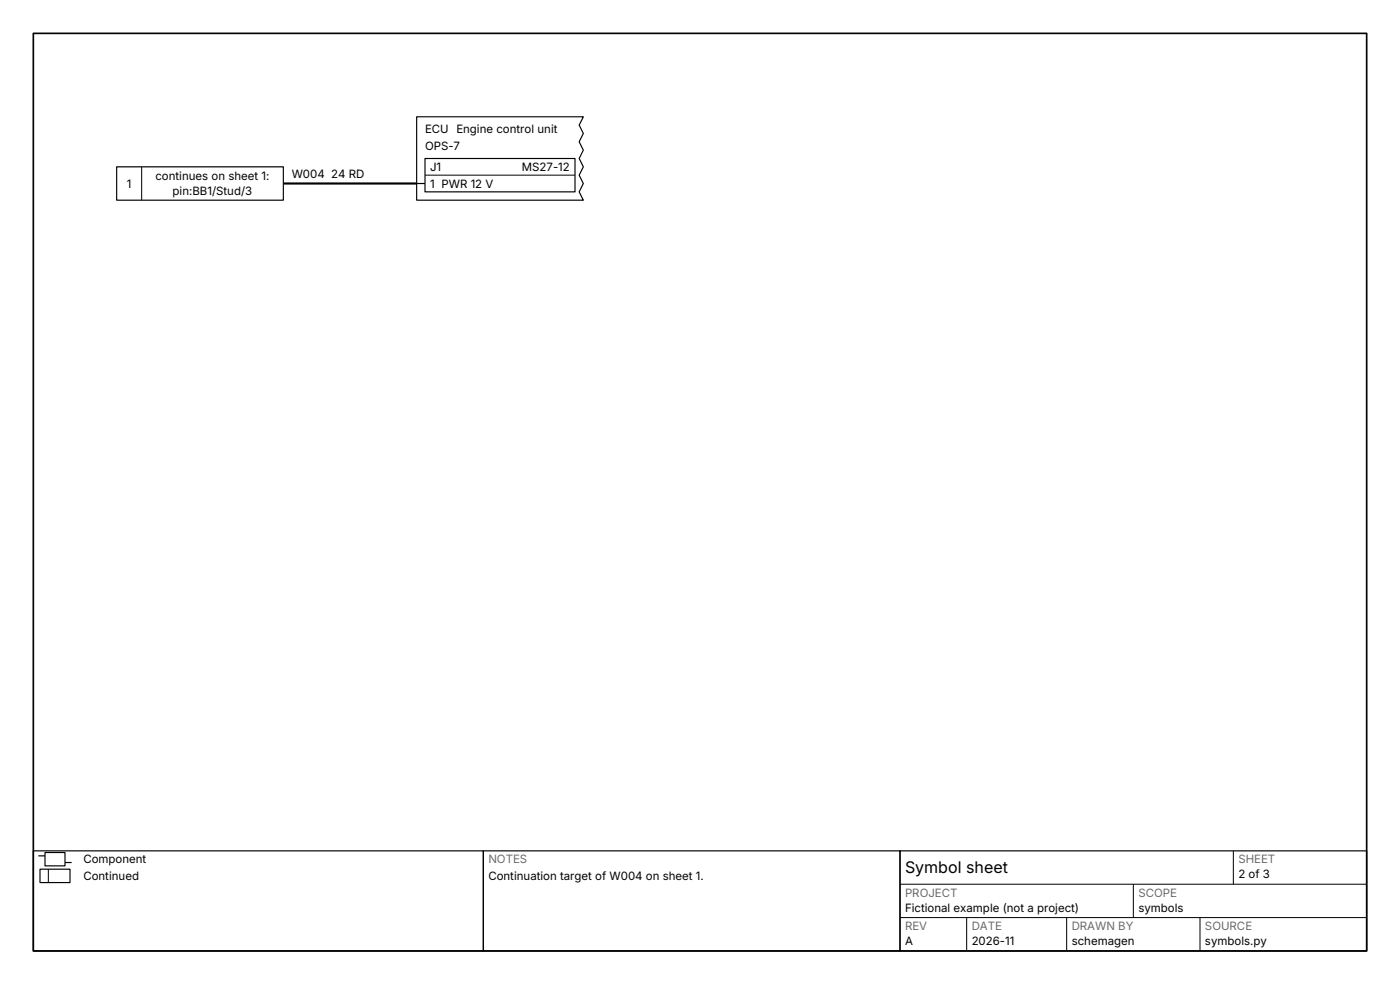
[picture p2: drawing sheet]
<svg xmlns="http://www.w3.org/2000/svg" width="420mm" height="297mm" viewBox="0 0 420 297" stroke-linecap="round" stroke-linejoin="round" font-family="sans-serif">
<defs><g id="words">
<text font-size="4.8" x="271.5" y="261.7">Symbol sheet</text>
<g font-size="3.4">
<text x="127.5" y="40">ECU Engine control unit</text>
<text x="127.5" y="45">OPS-7</text>
<text x="46.6" y="54">continues on sheet 1:</text>
<text x="87.5" y="53.2">W004 24 RD</text>
<text x="129" y="51.2">J1</text>
<text x="156.6" y="51.2">MS27-12</text>
<text x="38.1" y="56.2">1</text>
<text x="51.8" y="58.5">pin:BB1/Stud/3</text>
<text x="129" y="56.2">1 PWR 12 V</text>
<text x="25" y="258.7">Component</text>
<text x="25" y="263.7">Continued</text>
<text x="146.5" y="263.7">Continuation target of W004 on sheet 1.</text>
<text x="371.5" y="263.2">2 of 3</text>
<text x="271.5" y="273.2">Fictional example (not a project)</text>
<text x="341.5" y="273.2">symbols</text>
<text x="271.5" y="283.2">A</text>
<text x="291.5" y="283.2">2026-11</text>
<text x="321.5" y="283.2">schemagen</text>
<text x="361.5" y="283.2">symbols.py</text>
</g>
<g font-size="3.4" fill="#6b6b6b">
<text x="146.5" y="258.7">NOTES</text>
<text x="371.5" y="258.7">SHEET</text>
<text x="271.5" y="268.7">PROJECT</text>
<text x="341.5" y="268.7">SCOPE</text>
<text x="271.5" y="278.7">REV</text>
<text x="291.5" y="278.7">DATE</text>
<text x="321.5" y="278.7">DRAWN BY</text>
<text x="361.5" y="278.7">SOURCE</text>
</g>
</g></defs>
<path d="M10 10h400v275h-400z" fill="none" stroke="#000" stroke-width=".5"/>
<path d="M10 255h135v30h-135zM11.5 256.5h2M13.5 255.5h6v4h-6zM19.5 258.5h2M145 255h125v30h-125zM270 255h140v30h-140zM12 260.5h9v4h-9z" fill="none" stroke="#000" stroke-width=".35"/>
<path d="M370 255v10M14.5 260.5v4M270 265h140M270 275h140M290 275v10M320 275v10M340 265v10M360 275v10" fill="none" stroke="#000" stroke-width=".3"/>
<g fill="#fff" stroke="#000" stroke-width=".35">
<path d="M125 35h50l-1.2 2.5 1.2 2.5-1.2 2.5 1.2 2.5-1.2 2.5 1.2 2.5-1.2 2.5 1.2 2.5-1.2 2.5 1.2 2.5h-50z" fill-rule="evenodd"/>
<path d="M127.5 47.5h45v10h-45z" fill-rule="evenodd"/>
</g>
<path d="M127.5 52.5h45" fill="none" stroke="#000" stroke-width=".3"/>
<path d="M125 55h2.5" fill="none" stroke="#000" stroke-width=".35"/>
<path d="M85 55h40" fill="none" stroke="#000" stroke-width=".65" stroke-linecap="butt"/>
<path d="M35 50h50v10h-50z" fill-rule="evenodd" fill="#fff" stroke="#000" stroke-width=".35"/>
<path d="M42.5 50v10" fill="none" stroke="#000" stroke-width=".3"/>
<use href="#words"/>
</svg>
